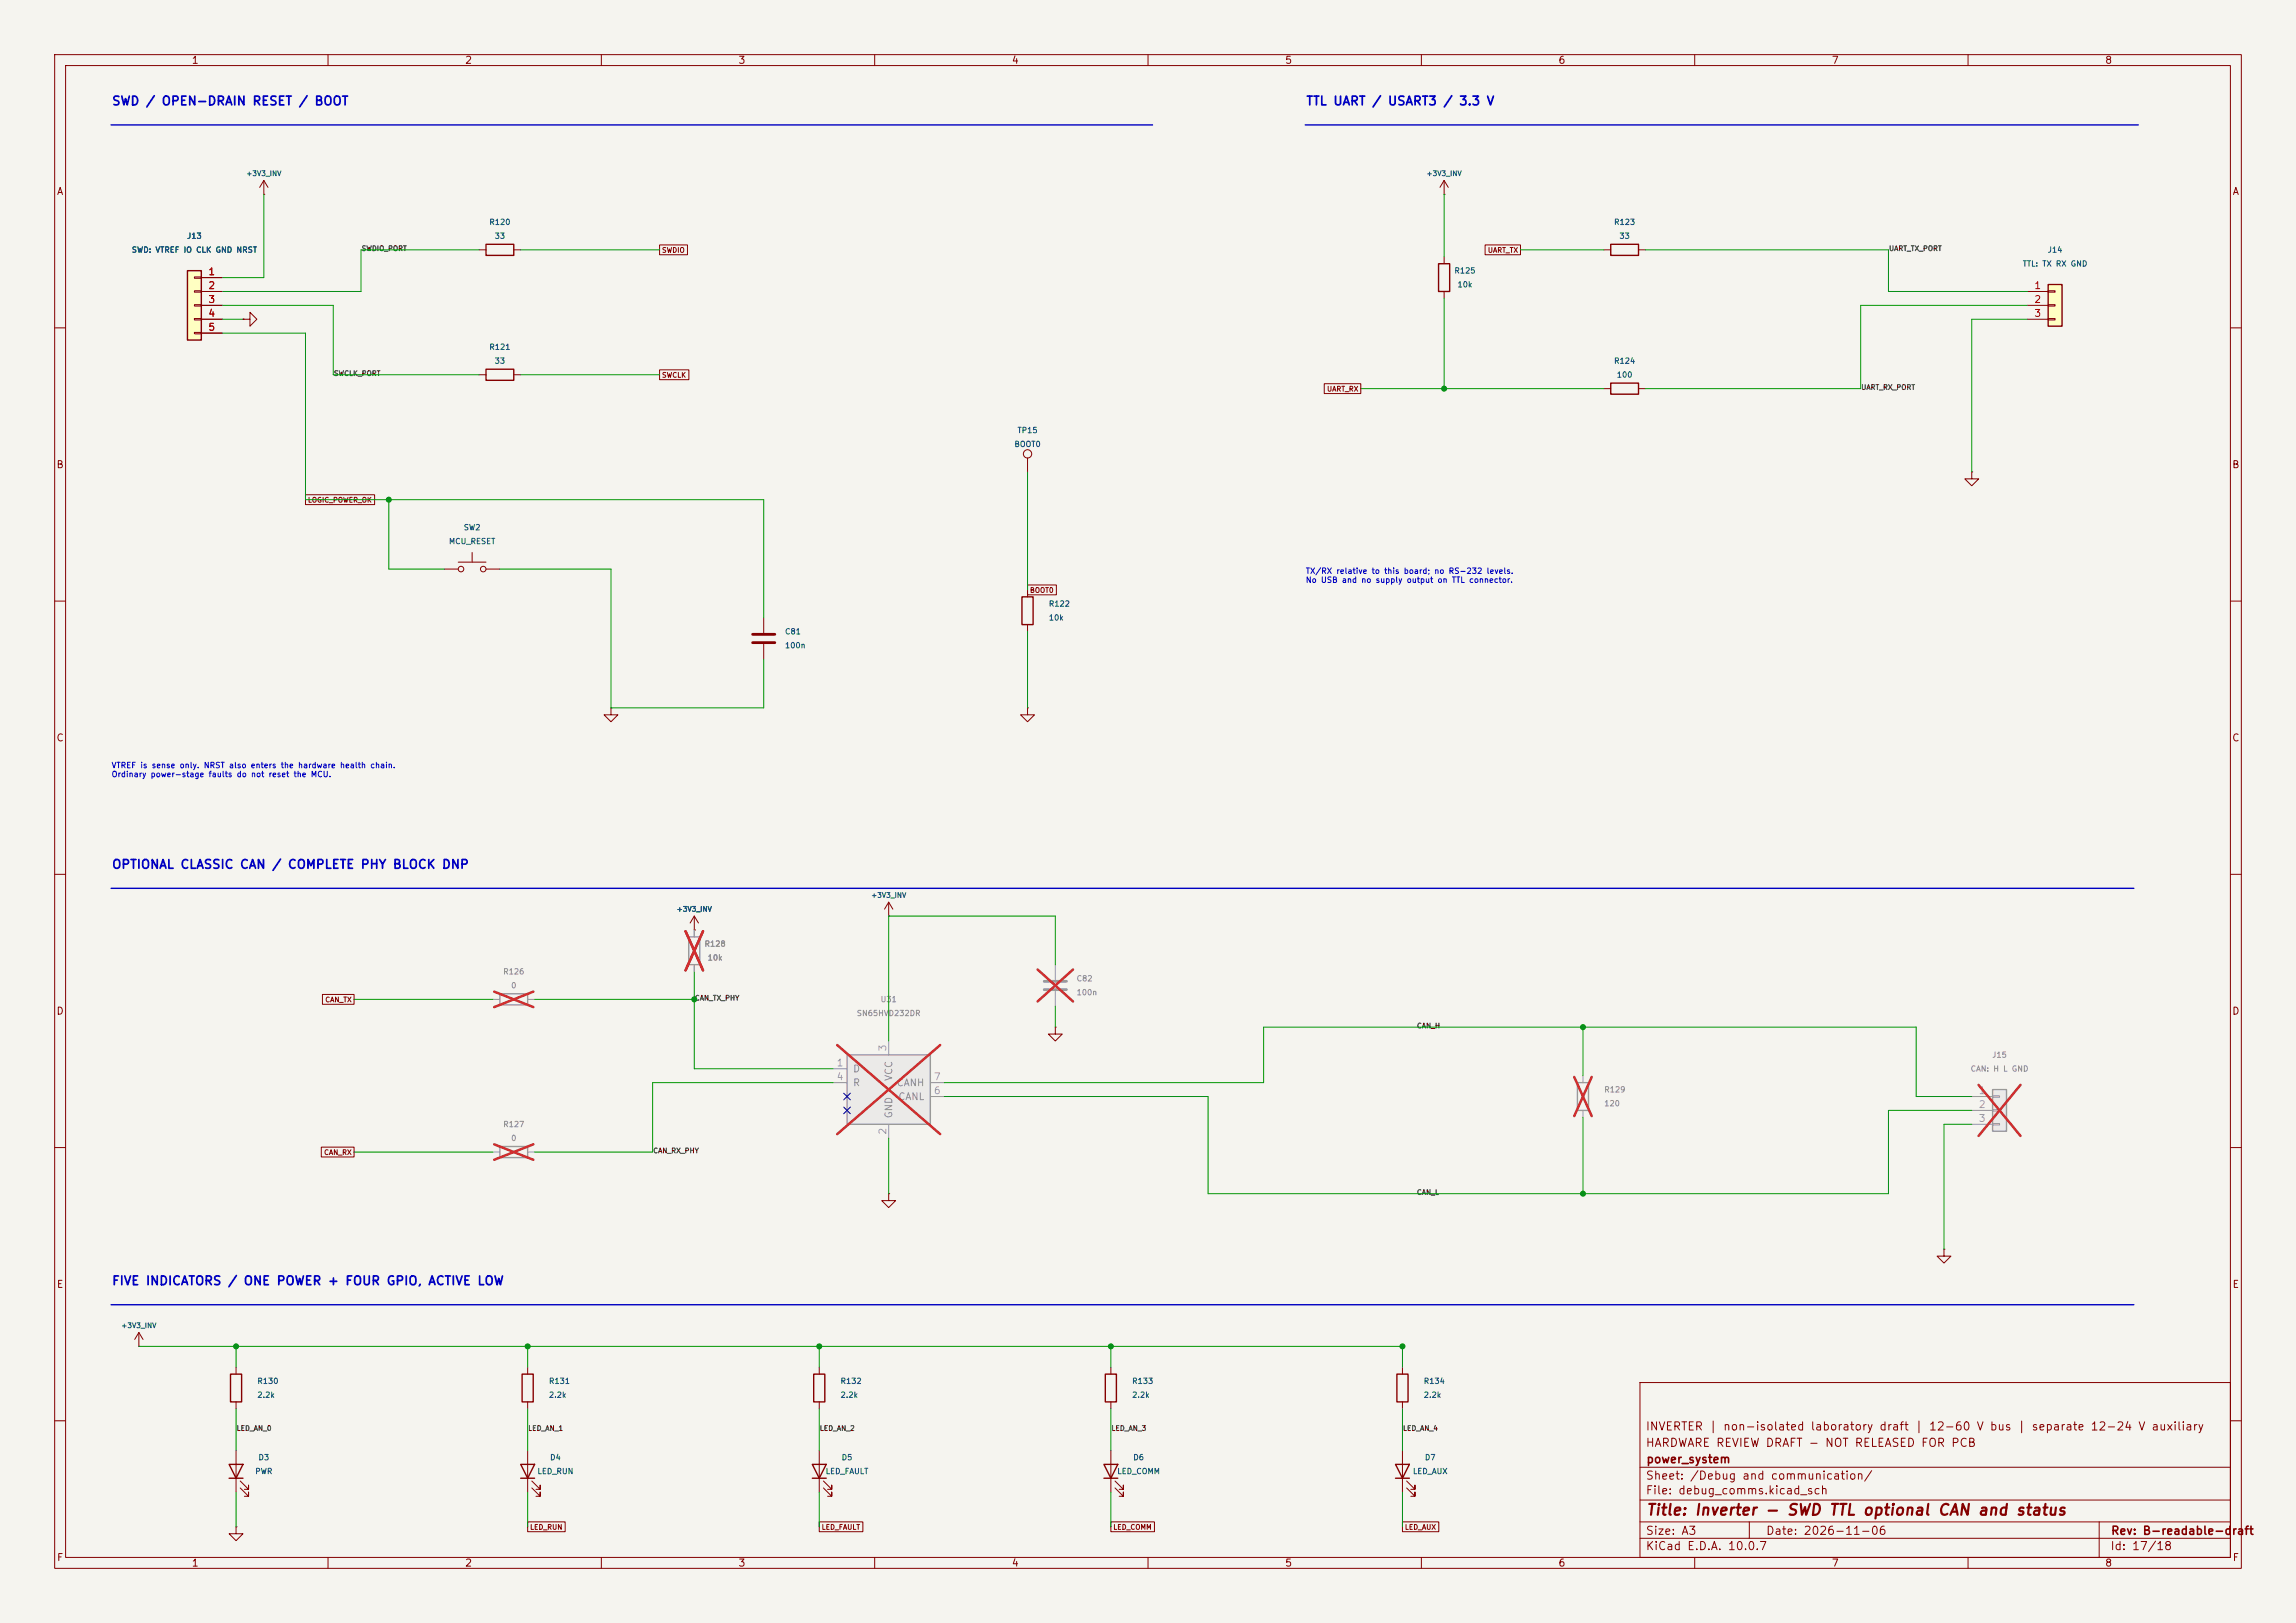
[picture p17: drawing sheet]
<svg xmlns="http://www.w3.org/2000/svg" width="420mm" height="297mm" viewBox="0 0 420 297" stroke-linecap="round" stroke-linejoin="round" font-family="sans-serif">
<defs><g id="words">
<text font-size="2" fill="#840000" x="301" y="277.8">Title: Inverter - SWD TTL optional CAN and status</text>
<g font-size="1.6" fill="#0000c2">
<text x="20.4" y="19.7">SWD / OPEN-DRAIN RESET / BOOT</text>
<text x="238.8" y="19.7">TTL UART / USART3 / 3.3 V</text>
<text x="20.4" y="159.4">OPTIONAL CLASSIC CAN / COMPLETE PHY BLOCK DNP</text>
<text x="20.4" y="235.6">FIVE INDICATORS / ONE POWER + FOUR GPIO, ACTIVE LOW</text>
</g>
<g font-size="1.5" fill="#840000">
<text x="300.9" y="262.1">INVERTER | non-isolated laboratory draft | 12-60 V bus | separate 12-24 V auxiliary</text>
<text x="300.9" y="265.1">HARDWARE REVIEW DRAFT - NOT RELEASED FOR PCB</text>
<text x="301" y="268.1">power_system</text>
<text x="300.9" y="273.8">File: debug_comms.kicad_sch</text>
<text x="300.9" y="271.1">Sheet: /Debug and communication/</text>
<text x="300.9" y="281.2">Size: A3</text>
<text x="322.9" y="281.2">Date: 2026-11-06</text>
<text x="386" y="281.2">Rev: B-readable-draft</text>
<text x="300.9" y="284">KiCad E.D.A. 10.0.7</text>
<text x="385.9" y="284">Id: 17/18</text>
</g>
<g font-size="1.3" fill="#840000">
<text x="35" y="12">1</text>
<text x="85" y="12">2</text>
<text x="135" y="12">3</text>
<text x="185" y="12">4</text>
<text x="235" y="12">5</text>
<text x="285" y="12">6</text>
<text x="335" y="12">7</text>
<text x="385" y="12">8</text>
<text x="10.3" y="36">A</text>
<text x="408.3" y="36">A</text>
<text x="10.2" y="86">B</text>
<text x="408.2" y="86">B</text>
<text x="10.2" y="136">C</text>
<text x="408.2" y="136">C</text>
<text x="10.2" y="186">D</text>
<text x="408.2" y="186">D</text>
<text x="10.3" y="236">E</text>
<text x="408.3" y="236">E</text>
<text x="10.3" y="286">F</text>
<text x="35" y="287">1</text>
<text x="85" y="287">2</text>
<text x="135" y="287">3</text>
<text x="185" y="287">4</text>
<text x="235" y="287">5</text>
<text x="285" y="287">6</text>
<text x="335" y="287">7</text>
<text x="385" y="287">8</text>
<text x="408.3" y="286">F</text>
</g>
<g font-size="1.3" fill="#a90000">
<text x="38" y="50.7">1</text>
<text x="38" y="53.2">2</text>
<text x="372" y="53.2">1</text>
<text x="38" y="55.7">3</text>
<text x="38" y="58.3">4</text>
<text x="372" y="55.7">2</text>
<text x="372" y="58.3">3</text>
<text x="38" y="60.8">5</text>
</g>
<g font-size="1.3" fill="#a5a4a2">
<text x="152.9" y="195.4">1</text>
<text x="152.9" y="198">4</text>
<text x="162.4" y="192.5" transform="rotate(-90 162.4 192.5)">3</text>
<text x="170.7" y="198">7</text>
<text x="170.7" y="200.5">6</text>
<text x="361.9" y="200.5">1</text>
<text x="361.9" y="203.1">2</text>
<text x="162.4" y="207.7" transform="rotate(-90 162.4 207.7)">2</text>
<text x="361.9" y="205.6">3</text>
</g>
<g font-size="1.3" fill="#939391">
<text x="155.9" y="196.5">D</text>
<text x="163.5" y="197.9" transform="rotate(-90 163.5 197.9)">VCC</text>
<text x="155.9" y="199.1">R</text>
<text x="163.9" y="199.1">CANH</text>
<text x="164.2" y="201.6">CANL</text>
<text x="163.5" y="204.8" transform="rotate(-90 163.5 204.8)">GND</text>
</g>
<g font-size="1" fill="#006464">
<text x="89.4" y="41.4">R120</text>
<text x="295.2" y="41.4">R123</text>
<text x="24" y="46.5">SWD: VTREF IO CLK GND NRST</text>
<text x="34.1" y="43.9">J13</text>
<text x="90.4" y="43.9">33</text>
<text x="296.1" y="43.9">33</text>
<text x="374.5" y="46.5">J14</text>
<text x="265.9" y="50.3">R125</text>
<text x="266.5" y="52.8">10k</text>
<text x="369.9" y="49">TTL: TX RX GND</text>
<text x="89.4" y="64.3">R121</text>
<text x="90.4" y="66.8">33</text>
<text x="295.2" y="66.8">R124</text>
<text x="295.7" y="69.3">100</text>
<text x="185.5" y="82">BOOT0</text>
<text x="186" y="79.5">TP15</text>
<text x="82" y="99.8">MCU_RESET</text>
<text x="84.7" y="97.3">SW2</text>
<text x="191.8" y="111.2">R122</text>
<text x="191.8" y="113.8">10k</text>
<text x="143.5" y="116.3">C81</text>
<text x="143.5" y="118.9">100n</text>
<text x="47" y="253.5">R130</text>
<text x="47" y="256">2.2k</text>
<text x="100.3" y="253.5">R131</text>
<text x="100.3" y="256">2.2k</text>
<text x="153.7" y="253.5">R132</text>
<text x="153.7" y="256">2.2k</text>
<text x="207" y="253.5">R133</text>
<text x="207" y="256">2.2k</text>
<text x="260.3" y="253.5">R134</text>
<text x="260.3" y="256">2.2k</text>
<text x="46.6" y="270">PWR</text>
<text x="47.2" y="267.5">D3</text>
<text x="98.2" y="270">LED_RUN</text>
<text x="100.5" y="267.5">D4</text>
<text x="150.9" y="270">LED_FAULT</text>
<text x="153.9" y="267.5">D5</text>
<text x="204.3" y="270">LED_COMM</text>
<text x="207.2" y="267.5">D6</text>
<text x="258.4" y="270">LED_AUX</text>
<text x="260.5" y="267.5">D7</text>
</g>
<g font-size="1" fill="#0000c2">
<text x="238.8" y="105.3">TX/RX relative to this board; no RS-232 levels.</text>
<text x="238.8" y="106.9">No USB and no supply output on TTL connector.</text>
<text x="20.3" y="140.8">VTREF is sense only. NRST also enters the hardware health chain.</text>
<text x="20.3" y="142.5">Ordinary power-stage faults do not reset the MCU.</text>
</g>
<g font-size="1" fill="#939391">
<text x="128.8" y="173.5">R128</text>
<text x="92" y="178.6">R126</text>
<text x="129.4" y="176">10k</text>
<text x="196.8" y="179.8">C82</text>
<text x="93.4" y="181.1">0</text>
<text x="161" y="183.6">U31</text>
<text x="196.8" y="182.4">100n</text>
<text x="156.6" y="186.2">SN65HVD232DR</text>
<text x="360.4" y="196.3">CAN: H L GND</text>
<text x="364.3" y="193.8">J15</text>
<text x="293.4" y="200.1">R129</text>
<text x="293.4" y="202.7">120</text>
<text x="92" y="206.5">R127</text>
<text x="93.4" y="209">0</text>
</g>
<g font-size=".9" fill="#006464">
<text x="45" y="32.4">+3V3_INV</text>
<text x="260.9" y="32.4">+3V3_INV</text>
<text x="123.7" y="167.1">+3V3_INV</text>
<text x="159.3" y="164.5">+3V3_INV</text>
<text x="22.1" y="243.3">+3V3_INV</text>
</g>
<g font-size=".9" fill="#0f0f0f">
<text x="66.1" y="46.2">SWDIO_PORT</text>
<text x="345.5" y="46.2">UART_TX_PORT</text>
<text x="61" y="69">SWCLK_PORT</text>
<text x="340.4" y="71.6">UART_RX_PORT</text>
<text x="127" y="183.3">CAN_TX_PHY</text>
<text x="259.1" y="188.4">CAN_H</text>
<text x="119.4" y="211.3">CAN_RX_PHY</text>
<text x="259.1" y="218.9">CAN_L</text>
<text x="43.2" y="262.1">LED_AN_0</text>
<text x="96.5" y="262.1">LED_AN_1</text>
<text x="149.9" y="262.1">LED_AN_2</text>
<text x="203.2" y="262.1">LED_AN_3</text>
<text x="256.6" y="262.1">LED_AN_4</text>
</g>
<g font-size=".9" fill="#840000">
<text x="121" y="46.5">SWDIO</text>
<text x="272.1" y="46.5">UART_TX</text>
<text x="121" y="69.3">SWCLK</text>
<text x="242.6" y="71.9">UART_RX</text>
<text x="56.2" y="92.2">LOGIC_POWER_OK</text>
<text x="188.3" y="108.7">BOOT0</text>
<text x="59.4" y="183.6">CAN_TX</text>
<text x="59.2" y="211.6">CAN_RX</text>
<text x="96.9" y="280.1">LED_RUN</text>
<text x="150.2" y="280.1">LED_FAULT</text>
<text x="203.5" y="280.1">LED_COMM</text>
<text x="256.9" y="280.1">LED_AUX</text>
</g>
</g></defs>
<path d="M0 0h420v297h-420z" fill="#f5f4ef" stroke="#f5f4ef" stroke-width=".18"/>
<g fill="none" stroke="#840000" stroke-width=".18">
<path d="M10 10h400v277h-400zM12 12h396v273h-396zM60 10v2M110 10v2M160 10v2M210 10v2M260 10v2M310 10v2M360 10v2M87.6 45.7h1.3M94 45.7h1.2M10 60h2"/>
<path d="M408 60h2M10 110h2M408 110h2M188 129.5v1.3h1.2l-1.2 1.3-1.3-1.3h1.3M188 129.5h.1M10 160h2M408 160h2M10 210h2M162.6 218.4v1.3h1.2l-1.2 1.3-1.3-1.3h1.3M162.6 218.4h.1M408 210h2M300 253h108v32h-108z"/>
<path d="M10 260h2M43.2 279.4v1.3h1.2l-1.2 1.2-1.3-1.2h1.3M43.2 279.4h.1M43.2 265.4v7.6M43.9 272.3l1.6 1.5v-.8v.8h-.8M43.9 271l1.6 1.5v-.7v.7h-.8M300 278.5h108M300 274.5h108M300 268.5h108M320 278.5v3M384 278.5v6.5M408 260h2"/>
<path d="M60 285v2M110 285v2M160 285v2M210 285v2M260 285v2M300 281.5h108M310 285v2M360 285v2"/>
</g>
<path d="M88.9 44.7h5.1v2h-5.1zM41.9 268h2.5l-1.2 2.5zM41.9 270.5h2.5" fill="none" stroke="#840000" stroke-width=".25"/>
<path d="M91.4 181.9h5.1v2h-5.1zM288.5 198.1h2.1v5.1h-2.1zM91.4 209.8h5.1v2h-5.1z" fill="none" stroke="#9c9b98" stroke-width=".25"/>
<path d="M90.2 182.9h1.2M96.5 182.9h1.3M289.6 196.9v1.2M90.2 210.8h1.2M96.5 210.8h1.3M289.6 203.2v1.3" fill="none" stroke="#9c9b98" stroke-width=".18"/>
<path d="M90.4 181.5l7.2 2.8M97.6 181.5l-7.2 2.8M288 197.1l3.2 7.1M291.2 197.1l-3.2 7.1M90.4 209.4l7.2 2.8M97.6 209.4l-7.2 2.8" fill="none" stroke="#e12e31" stroke-width=".46"/>
<path d="M364.5 199.4h2.5v7.6h-2.5z" fill="#ebeae8"/>
<path d="M364.5 199.4h2.5v7.6h-2.5z" fill="none" stroke="#9c9b98" stroke-width=".25"/>
<path d="M360.7 200.7h3.8M360.7 203.2h3.8M360.7 205.7h3.8M364.5 200.5h1.3v.3h-1.3zM364.5 203.1h1.3v.2h-1.3zM364.5 205.6h1.3v.3h-1.3z" fill="none" stroke="#9c9b98" stroke-width=".18"/>
<path d="M361.9 198.5l7.7 9.4M369.6 198.5l-7.7 9.4" fill="none" stroke="#e12e31" stroke-width=".46"/>
<path d="M294.6 44.7h5.1v2h-5.1zM294.6 70.1h5.1v2h-5.1z" fill="none" stroke="#840000" stroke-width=".25"/>
<path d="M293.4 45.7h1.2M299.7 45.7h1.3M293.4 71.1h1.2M299.7 71.1h1.3" fill="none" stroke="#840000" stroke-width=".18"/>
<path d="M374.6 52.1h2.6v7.6h-2.6z" fill="#ffffc2"/>
<path d="M374.6 52.1h2.6v7.6h-2.6z" fill="none" stroke="#840000" stroke-width=".25"/>
<path d="M370.8 53.3h3.8M370.8 55.9h3.8M370.8 58.4h3.8M374.6 53.2h1.3v.3h-1.3zM374.6 55.8h1.3v.2h-1.3zM374.6 58.3h1.3v.2h-1.3z" fill="none" stroke="#840000" stroke-width=".18"/>
<path d="M154.9 193h15.3v12.7h-15.3z" fill="#ebeae8"/>
<path d="M154.9 193h15.3v12.7h-15.3z" fill="none" stroke="#9c9b98" stroke-width=".25"/>
<path d="M193 176.5v2.8M152.4 195.6h2.5M152.4 198.1h2.5M162.6 190.5v2.5M170.2 198.1h2.5M193 181.4v2.8M162.6 205.7v2.6M170.2 200.7h2.5" fill="none" stroke="#9c9b98" stroke-width=".18"/>
<path d="M189.8 177.4l6.5 5.9M196.3 177.4l-6.5 5.9M153.1 191.2l18.9 16.3M172 191.2l-18.9 16.3" fill="none" stroke="#e12e31" stroke-width=".46"/>
<g fill="none" stroke="#840000" stroke-width=".18">
<path d="M48.3 35.6h.1M48.3 33l-.8 1.3M48.3 33l.7 1.3M48.3 33v2.6M264.2 35.6h.1M264.2 33v2.6M264.2 33l-.8 1.3M264.2 33l.7 1.3M44.4 58.4h1.3v-1.2l1.3 1.2-1.3 1.3v-1.3M44.4 58.4h.1M264.2 47v1.3M264.2 53.3v1.3"/>
<path d="M87.6 68.6h1.3M94 68.6h1.2M360.7 86.4v1.2h1.2l-1.2 1.3-1.3-1.3h1.3M360.7 86.4h.1M81.3 104.1h2.5M83.8 102.9h5.1M86.4 101.1v1.8M88.9 104.1h2.5M139.7 113v2.8M139.7 117.9v2.8M111.8 129.5v1.3h1.2l-1.2 1.3-1.3-1.3h1.3M111.8 129.5h.1"/>
<path d="M127 170.2h.1M127 167.6l-.8 1.3M127 167.6l.8 1.3M127 167.6v2.6M162.6 167.6h.1M162.6 165.1l-.8 1.3M162.6 165.1l.7 1.3M162.6 165.1v2.5M193 188v1.2h1.3l-1.3 1.3-1.2-1.3h1.2M193 188h.1M355.6 228.6v1.3h1.3l-1.3 1.2-1.3-1.2h1.3M355.6 228.6h.1"/>
<path d="M43.2 250.2v1.3M43.2 256.5v1.3M203.2 250.2v1.3M203.2 256.5v1.3M256.5 250.2v1.3M256.5 256.5v1.3M203.2 265.4v7.6M204 272.3l1.5 1.5v-.8v.8h-.8M204 271l1.5 1.5v-.7v.7h-.8"/>
<circle cx="84.3" cy="104.1" r=".51"/>
<circle cx="88.4" cy="104.1" r=".51"/>
</g>
<path d="M263.1 48.3h2.1v5h-2.1zM88.9 67.6h5.1v2h-5.1zM42.2 251.5h2v5h-2zM202.2 251.5h2v5h-2zM255.5 251.5h2.1v5h-2.1zM201.9 268h2.6l-1.3 2.5zM201.9 270.5h2.6" fill="none" stroke="#840000" stroke-width=".25"/>
<path d="M137.7 116.1h4M137.7 117.6h4" fill="none" stroke="#840000" stroke-width=".51"/>
<path d="M191 179.6h4.1M191 181.1h4.1" fill="none" stroke="#9c9b98" stroke-width=".51"/>
<path d="M34.3 49.5h2.5v12.7h-2.5z" fill="#ffffc2"/>
<path d="M34.3 49.5h2.5v12.7h-2.5zM186.9 109.2h2.1v5.1h-2.1zM95.5 251.5h2v5h-2zM148.8 251.5h2.1v5h-2.1zM95.2 268h2.6l-1.3 2.5zM95.2 270.5h2.6M148.6 268h2.5l-1.2 2.5zM148.6 270.5h2.5M255.3 268h2.5l-1.3 2.5zM255.3 270.5h2.5" fill="none" stroke="#840000" stroke-width=".25"/>
<g fill="none" stroke="#840000" stroke-width=".18">
<path d="M35.6 50.7h1.2v.2h-1.2zM35.6 53.2h1.2v.3h-1.2zM35.6 55.8h1.2v.2h-1.2zM35.6 58.3h1.2v.2h-1.2zM36.8 50.8h3.8M36.8 53.3h3.8M36.8 55.9h3.8M36.8 58.4h3.8M44.4 58.4h.1M120.6 44.8h5.2v1.8h-5.2zM271.7 44.8h6.4v1.8h-6.4zM35.6 60.8h1.2v.3h-1.2z"/>
<path d="M36.8 61h3.8M120.6 67.7h5.4v1.8h-5.4zM242.2 70.2h6.7v1.8h-6.7zM55.9 90.5h12.6v1.8h-12.6zM188 83.8v2.6M188 107h5.2v1.9h-5.2zM188 108v1.2M188 114.3v1.3M127 170.2h.1M59 182h5.8v1.8h-5.8zM58.8 209.9h6v1.8h-6zM25.4 246.4h.1"/>
<path d="M25.4 243.8l-.8 1.3M25.4 243.8l.8 1.3M25.4 243.8v2.6M96.5 250.2v1.3M96.5 256.5v1.3M149.9 250.2v1.3M149.9 256.5v1.3M96.5 278.5h6.9v1.8h-6.9zM96.5 265.4v7.6M97.3 272.3l1.5 1.5v-.8v.8h-.8M97.3 271l1.5 1.5v-.7v.7h-.8M149.9 278.5h7.9v1.8h-7.9z"/>
<path d="M149.9 265.4v7.6M150.6 272.3l1.5 1.5v-.8v.8h-.7M150.6 271l1.5 1.5v-.7v.7h-.7M203.2 278.5h8v1.8h-8zM256.5 278.5h6.7v1.8h-6.7zM256.5 265.4v7.6M257.3 272.3l1.5 1.5v-.8v.8h-.7M257.3 271l1.5 1.5v-.7v.7h-.7"/>
<circle cx="188" cy="83.1" r=".76"/>
</g>
<path d="M126 171.5h2v5h-2z" fill="none" stroke="#9c9b98" stroke-width=".25"/>
<path d="M127 170.2v1.3M127 176.5v1.3" fill="none" stroke="#9c9b98" stroke-width=".18"/>
<path d="M125.4 170.4l3.2 7.2M128.6 170.4l-3.2 7.2" fill="none" stroke="#e12e31" stroke-width=".46"/>
<path d="M20.3 22.9h190.5M238.8 22.9h152.4M20.3 162.6h370M20.3 238.8h370" fill="none" stroke="#0000c2" stroke-width=".25"/>
<g fill="none" stroke="#009600" stroke-width=".18">
<path d="M48.3 35.6v15.2h-7.7M264.2 35.6v11.4M40.6 58.4h3.8M40.6 55.9h20.4v12.7h26.6M87.6 45.7h-21.6v7.6h-25.4M95.2 45.7h25.4M264.2 54.6v16.5M278.1 45.7h15.3M301 45.7h44.4v7.6h25.4M370.8 58.4h-10.1v28M370.8 55.9h-30.4v15.2h-39.4M40.6 61h15.3v30.4h83.8v21.6"/>
<path d="M95.2 68.6h25.4M248.9 71.1h44.5M71.1 91.4v12.7h10.2M188 86.4v21.6M91.4 104.1h20.4v25.4h27.9v-8.8M188 115.6v13.9M127 177.8v17.8h25.4M193 176.5v-8.9h-30.4v22.9M64.8 182.9h25.4M97.8 182.9h29.2M152.4 198.1h-33v12.7h-21.6M172.7 198.1h58.4v-10.1h119.4v12.7h10.2"/>
<path d="M193 184.2v3.8M289.6 188v8.9M64.8 210.8h25.4M162.6 208.3v10.1M172.7 200.7h48.3v17.7h124.4v-15.2h15.3M289.6 204.5v13.9M360.7 205.7h-5.1v22.9M25.4 246.4h231.1v3.8M43.2 246.4v3.8M43.2 257.8v7.6M96.5 246.4v3.8M96.5 257.8v7.6"/>
<path d="M149.9 246.4v3.8M149.9 257.8v7.6M203.2 246.4v3.8M203.2 257.8v7.6M256.5 257.8v7.6M43.2 273v6.4M96.5 273v6.4M149.9 273v6.4M203.2 273v6.4M256.5 273v6.4"/>
</g>
<path d="M154.3 200.1l1.2 1.2M154.3 202.6l1.2 1.2M155.5 200.1l-1.2 1.2M155.5 202.6l-1.2 1.2" fill="none" stroke="#000084" stroke-width=".18"/>
<g fill="#009600" stroke="#009600" stroke-width=".18">
<circle cx="71.1" cy="91.4" r=".46"/>
<circle cx="256.5" cy="246.4" r=".46"/>
<circle cx="264.2" cy="71.1" r=".46"/>
<circle cx="289.6" cy="188" r=".46"/>
<circle cx="127" cy="182.9" r=".46"/>
<circle cx="203.2" cy="246.4" r=".46"/>
<circle cx="289.6" cy="218.4" r=".46"/>
<circle cx="149.9" cy="246.4" r=".46"/>
<circle cx="96.5" cy="246.4" r=".46"/>
<circle cx="43.2" cy="246.4" r=".46"/>
</g>
<use href="#words"/>
</svg>
